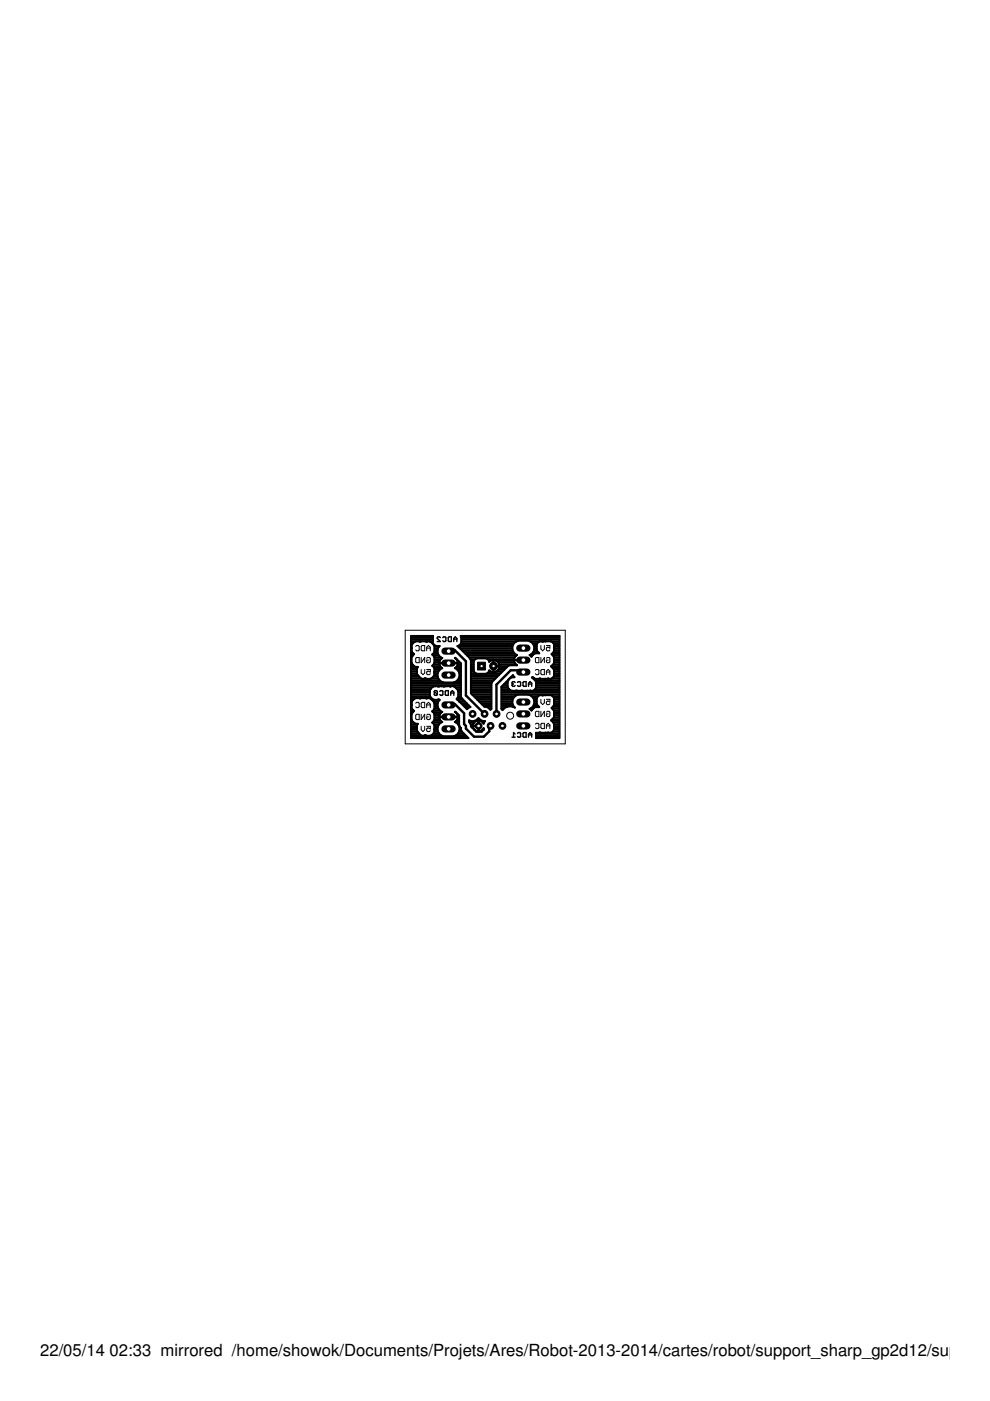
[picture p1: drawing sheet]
<svg xmlns="http://www.w3.org/2000/svg" width="210mm" height="297mm" viewBox="0 0 210 297" stroke-linecap="round" stroke-linejoin="round" font-family="sans-serif">
<defs><g id="words">
<g font-size="3.5">
<text x="8.5" y="287.5">22/05/14</text>
<text x="23.2" y="287.5">02:33 mirrored /home/showok/Documents/Projets/Ares/Robot-2013-2014/cartes/robot/support_sharp_gp2d12/suppport</text>
</g>
</g></defs>
<g fill="none" stroke="#000" stroke-width=".3">
<path d="M93.4 135.2l-.2-.2h-.3l-.2 .2 .7 .8h-.7M93.9 135.2l.1-.2 .5 .2v.6l-.1 .2-.5-.2M95.2 135h.5v1h-.5l-.2-.2v-.6zM96.2 136v-.6l.3-.4 .4 .4v.6M96.2 135.5h.7M92.1 146.6v.7l.1 .1h.4l.1-.1M92.1 146.6l.1-.2h.4l.1 .2v.7M92.1 146.6l.6 .7M93.2 146.6l.2-.2 .5 .2v.7l-.2 .1-.5-.1M94.4 146.6l.2-.2h.5v1h-.5l-.2-.1zM95.6 147.4v-.6l.3-.4 .3 .4v.6M95.6 146.9h.6"/>
<path d="M108.6 156.3h.6M108.7 145h.2M108.7 145l-.1 .2 .1 .3 .5-.1M109.2 155.6l-.3-.3v1M109.2 144.7l-.5-.2-.1 .2 .1 .3M109.7 155.5l.2-.2 .5 .2v.6l-.2 .2-.5-.2M109.7 144.7l.2-.2 .5 .2v.7l-.2 .1-.5-.1M110.9 144.7l.2-.2h.4v1h-.4l-.2-.1zM110.9 155.5l.2-.2h.4v1h-.4l-.2-.2zM112.1 145.5v-.6l.3-.4 .3 .4v.6M112.1 156.3v-.7l.3-.3 .3 .3v.7M112.1 155.8h.6"/>
<path d="M112.1 145h.6"/>
</g>
<g fill="none" stroke="#000" stroke-width=".21">
<path d="M88.1 139.6l.2-.2h.6v1.1h-.6l-.2-.2zM88.1 137.1l.2-.2h.4l.2 .2v.7l-.2 .2h-.4l-.2-.2M89.3 139.4v1.1l.7-1.1v1.1M89.5 136.9h.5v1.1h-.5l-.2-.2v-.7zM90.5 139.6l.2-.2h.3l.2 .2v.7l-.2 .2h-.3l-.2-.2v-.3h.3M90.5 138v-.8l.3-.3 .4 .3v.8M90.5 137.4h.7M113.5 139.6l.2-.2h.6v1.1h-.6l-.2-.2zM114.7 136.9v.7l.4 .4 .3-.4v-.7M114.7 139.4v1.1l.7-1.1v1.1M115.8 139.6l.2-.2h.4l.2 .2v.7l-.2 .2h-.4l-.2-.2v-.3h.4M115.8 136.9h.8v.5l-.4-.2-.4 .2v.4l.2 .2h.4l.2-.2"/>
<path d="M88.1 149.1l.2-.2h.4l.2 .2v.7l-.2 .2h-.4l-.2-.2M88.1 151.6l.2-.2h.6v1.2h-.6l-.2-.2zM89.3 141.9v.8l.4 .3 .3-.3v-.8M89.3 149.1l.2-.2h.5v1.1h-.5l-.2-.2zM89.3 151.4v1.2l.7-1.2v1.2M89.3 154v.7l.4 .4 .3-.4v-.7M90.5 141.9h.7v.6l-.4-.2-.3 .2v.4l.2 .1h.3l.2-.1M90.5 150v-.7l.3-.4 .4 .4v.7M90.5 151.6l.2-.2h.3l.2 .2v.8l-.2 .2h-.3l-.2-.2v-.4h.3M90.5 154h.7v.5l-.4-.2-.3 .2v.4l.2 .2h.3l.2-.2M90.5 149.5h.7M113.5 142.1l.2-.2 .6 .2v.8l-.2 .1h-.4l-.2-.1"/>
<path d="M113.5 151l.2-.2h.6v1.1h-.6l-.2-.2zM113.5 153.5l.2-.1h.4l.2 .1v.8l-.2 .2h-.4l-.2-.2M114.7 142.1l.2-.2h.5v1.1h-.5l-.2-.1zM114.7 148.3v.7l.4 .4 .3-.4v-.7M114.7 150.8v1.1l.7-1.1v1.1M114.7 153.5l.2-.1h.5v1.1h-.5l-.2-.2zM115.8 143v-.7l.4-.4 .4 .4v.7M115.8 148.3h.8v.5l-.4-.1-.4 .1v.4l.2 .2h.4l.2-.2M115.8 151l.2-.2h.4l.2 .2v.7l-.2 .2h-.4l-.2-.2v-.3h.4M115.8 154.5v-.8l.4-.3 .4 .3v.8M115.8 142.5h.8M115.8 153.9h.8"/>
</g>
<g fill="none" stroke="#000" stroke-width=".42">
<path d="M87.1 138.6h.6M87.1 139.8h.1M87.1 139.4h.2M87.1 139h.4M87.1 138.3h.3M87.1 137.9h.1M87.1 137.5h.2M87.1 137.1h.1M87.1 136.8h.2M87.1 136.4h.4M87.1 136h1M87.1 135.6h4.7"/>
<path d="M87.1 135.3h4.7M87.1 134.9h4.7M87.2 139.4v1.1M87.4 139.1l-.2 .3M87.4 139.1h.1M87.6 138.8h.1M87.6 138.8l-.2 .3M87.8 136.1l.4-.1h2.8l.4 .1M87.8 136.1h.1M87.8 136.1a1.1 1.1 0 0 0-.5 1.3 .95 .95 0 0 0 .5 1.3l-.2 .1M89 136h.2M90.3 136h.3"/>
<path d="M91.1 136h.7M91.4 136.1h.1M91.4 136.1l.6 .6M91.6 136.4h.2M91.8 135v-.2h-4.7v21.7h12.2l-1.4-1.4-.2-.8M91.8 135v.7a.97 .97 0 0 0 .7 1.3h.7a1.53 1.53 0 0 0 .3 2.4M91.8 135h.1M91.8 138.6h1.1M91.9 139h1.2M92 136.7l.1 .4v1.1l-.4 .6 .4 .6v1.1M92 136.8h.1M92.1 138.3h.7"/>
<path d="M92.1 139.4h1.4M92.1 139.8h1.4M92.1 137.9h.7M92.1 137.5h.8M92.1 137.1h.9M93.5 139.4l.3 .1-.6 .6M96.8 139.8h.1M97 137h.1M97 137l2.7 2.6 .1 .4v7l2.9 2.8 1.5 .1M97 137l.7-.5a1.91 1.91 0 0 0 0-1.7h20.9v21.7h-4.9M97.2 137.1h11.4M97.5 136.8h11.3"/>
<path d="M97.6 137.5h11M97.7 134.9h20.9M97.7 136.4h11.3M97.8 136h11.7M97.8 135.6h20.8M97.8 135.3h20.8M98 137.9h10.7M98.3 138.3h10.5M98.7 138.6h10.5M99.1 139h10.3M99.5 139.4h9.6M99.7 139.8h1.1"/>
<path d="M103.4 139.8h5.6M104.6 139.9v2.6M112.4 136h2M112.5 139h.3M112.7 138.6h.5M112.8 139.1l-.1 .1-.4-.3a1.58 1.58 0 0 0 1-1.6 1.58 1.58 0 0 0-1.3-1.5h-2.1a1.58 1.58 0 0 0-1.3 1.5 1.58 1.58 0 0 0 1 1.6 1.2 1.2 0 0 0-.6 1h1.9l-1.9 .1 .4 .9M112.8 139.1h.1M112.9 136.4h1M113 138.8h.1M113.1 138.3h1M113.2 136.8h.6M113.2 138.6l-.4 .5"/>
<path d="M113.2 138.6v.1M113.2 137.9h.6M113.3 137.5h.5M113.3 137.1h.5M114.2 138.4l.1 .1M114.2 138.4h.1M114.2 138.4l-.3-.3a2.03 2.03 0 0 1 0-1.7 .89 .89 0 0 1 1.2-.3l1.7-.1 .3 .1a1.27 1.27 0 0 1 .4 1.4l-.2 .8-.4 .4 .6 .7M114.3 138.5l-1.1 .1M114.3 138.5h.1M115 136h.1M116.9 136h1.7M117 138.6h1.6"/>
<path d="M117.3 139h1.3M117.3 136.4h1.3M117.4 138.3h1.2M117.5 139.4v1.1M117.5 137.6h.1M117.5 139.8h1.1M117.5 139.4h1.1M117.5 137.9h1.1M117.5 137.5h1.1M117.5 137.1h1.1M117.5 136.8h1.1M87.1 149.9h.1"/>
<path d="M87.1 147.2h4M87.1 150.2h.2M87.1 152.8h.3M87.1 148.4h.5M87.1 148h4.3M87.1 154.7h1.3M87.1 155.5h1.7M87.1 156.2h11.9M87.1 155.9h2.1M87.1 155.1h1.4M87.1 154.3h1.3M87.1 154h1.3"/>
<path d="M87.1 153.6h1.4M87.1 153.2h.6M87.1 152.5h.1M87.1 152.1h.1M87.1 151.7h.1M87.1 151.4h.2M87.1 151h.4M87.1 150.6h.6M87.1 149.5h.2M87.1 149.1h.1M87.1 148.7h.2M87.1 147.6h4.1"/>
<path d="M87.1 146.9h4M87.1 146.5h4M87.1 146.1h4.1M87.1 145.7h4.5M87.1 145.4h10.6M87.1 145h10.6M87.1 144.6h6.7M87.1 144.3h6.1M87.1 143.9h2.2M87.1 143.5h1.8M87.1 143.1h1.4M87.1 142.7h1.3"/>
<path d="M87.1 142.4h1.3M87.1 142h1.3M87.1 141.6h1.4M87.1 141.2h.7M87.1 140.9h.3M87.1 140.5h.1M87.1 140.1h.1M87.2 140.5l.4 .6M87.3 149.5a.95 .95 0 0 0 .5 1.2l-.2 .2M87.4 151.1l-.2 .3v1.1l.6 .8M87.4 151.1v.1M87.6 141.1h.1"/>
<path d="M87.6 141.1l.6 .3h.4M87.6 150.9h.1M87.6 153.1h.1M87.6 150.9l-.2 .2M87.8 153.3l.8 .2-.2 .3 .1 1.3M87.8 148.2h.1M87.8 153.3h.1M87.8 148.2l-.6 .7 .1 .6M88.2 148l-.4 .2M88.5 155.1l.7 .8M88.6 141.4l-.2 .4v1.1l.4 .5M88.6 141.4h.1"/>
<path d="M88.8 143.4l.1 .2M88.8 143.4h.1M88.9 148h.4M88.9 143.6h.1M88.9 155.6h.1M89.2 155.9a.82 .82 0 0 0 1 0 1.26 1.26 0 0 0 1.3 0M90 143.9h.3M90.2 148h.5M91 148a1.69 1.69 0 0 1 1.1 1.1M91.1 146.4v1l.2 .4 .7 .6M91.1 146.4h.1M91.3 146.1l-.2 .3"/>
<path d="M91.3 146.1h.1M91.4 143.9h1.5M91.4 145.9l-.1 .2M91.4 145.9h.1M91.5 148.4h1.7M91.5 155.9h1.9M91.7 145.6l-.3 .3M91.7 145.6h.1M91.7 153.2l.4 .6v1.3M91.7 150.9h.1M91.7 153.2h1.7M91.8 141.2h1.5"/>
<path d="M91.8 151h1.9M91.8 143.5h1M91.9 150.6h1.4M91.9 155.5h1.1M91.9 148.7h1M91.9 140.9h1.3M92 152.9l-.3 .3M92 152.8h1.5M92 145.5l-.3 .1M92 145.5h.8M92 145.5h.1M92 153.6h1.1"/>
<path d="M92.1 141.6h1.6M92.1 151.4h1.2M92.1 143.1h.7M92.1 150.2h.9M92.1 154.7h.7M92.1 149.9h.7M92.1 140.5l-.4 .7 .4 .6v1.2a1.49 1.49 0 0 1-2.1 .8 .87 .87 0 0 1-1.1-.2M92.1 149.1v1.1l-.4 .6 .4 .6v1.1l-.1 .4M92.1 155.1l-.6 .8M92.1 142.7h.1M92.1 155.1h.8M92.1 154.3h.7"/>
<path d="M92.1 154h.8M92.1 152.5h1.1M92.1 152.1h1M92.1 151.7h1.1M92.1 149.5h.7M92.1 149.1h.7M92.1 142.7h.7M92.1 142.4h.8M92.1 142h1.1M92.1 140.5h1M92.1 140.1h1.1M92.4 145.5h.1"/>
<path d="M92.8 148.4h.4a1.54 1.54 0 0 0 .6 2.5l-.5 .5M92.8 145.5h.1M92.8 145.5h.4M93.1 140.5h2l-2 .1 .1 .3M93.1 152.1l.3 .7 .4 .3a1.58 1.58 0 0 0-1.1 1.6 1.58 1.58 0 0 0 1.3 1.4h2.2a1.58 1.58 0 0 0 1.3-1.4 1.58 1.58 0 0 0-1.1-1.6l.4-.3 .3-.7M93.2 140.9l.5 .7M93.2 151.7l-.1 .3 2 .1h-2M93.2 140.1l-.1 .4M93.2 145.5h.7M93.2 145.5h.1M93.3 151.4l-.1 .3M93.5 145.5h.1"/>
<path d="M93.6 145.5h.1M93.7 141.6l.1 .1a1.58 1.58 0 0 0-1.1 1.6 1.58 1.58 0 0 0 1.3 1.4h2.2a1.58 1.58 0 0 0 1.3-1.4 1.58 1.58 0 0 0-1.1-1.6l.1-.1M93.9 145.5h.1M93.9 145.5h.5M94.4 145.5h1.3a1.44 1.44 0 0 1 1.4 .9l.1 1.2M94.4 145.5h.1M94.8 145.5h.1M96.4 144.6h1.3M96.5 151l.8 .7M96.5 151l.4 .4M96.5 151h.1M96.5 141.6h1.2"/>
<path d="M96.5 145.7h1.2M96.7 145.9h.1M96.7 152.8h.6M96.8 153.2h.5M96.8 155.9h1.9M96.9 141.2h.8M96.9 151.4l.1 .3M96.9 151.4h.1M96.9 146.1h.8M97 144.3h.7M97 142h.7M97 140.1l-.6-.6 1.3 1.2v7l.2 .3 1.8 1.9-.7 .5-2.2-2.2 .4-.6"/>
<path d="M97 140.1l.1 .4M97 148.4h1.2M97 152.5h.3M97 140.1h.2M97 148h.9M97 151.7l.1 .3-2 .1h2M97 140.9l-.5 .7M97 151.7h.3M97 140.9h.7M97.1 140.5h-2l2 .1-.1 .3M97.1 152.1h.2M97.1 140.5h.5"/>
<path d="M97.1 153.6h.2M97.2 155.5h1.1M97.2 146.5h.5M97.2 147.2h.5M97.2 147.6h.5M97.2 146.9h.5M97.3 143.9h.4M97.3 142.4h.4M97.3 154h.1M97.3 151.7v2l.4 .6M97.3 155.1h.6M97.4 148.7v.1"/>
<path d="M97.4 148.7h1.2M97.4 143.5h.3M97.4 142.7h.3M97.4 154.7h.3M97.4 154.3h.3M97.4 143.1h.3M97.8 149.1h1.2M98.1 149.5h1.2M98.5 149.9h1.2M98.9 150.2h.3M99.5 152.7a1.51 1.51 0 0 0 2-.4l.4 .4 .9 .2-.3 .6a1.17 1.17 0 0 0-1.8-.5 1.17 1.17 0 0 0 0 1.8 1.17 1.17 0 0 0 1.8-.4l.1 .2-.4 .5h-1.3l-1.1-1.1zM99.5 152.8h.3"/>
<path d="M99.6 153.2h.9M99.8 153.6h.5M99.8 154h.5M99.8 146.9h4.4M99.8 146.5h4.4M99.8 146.1h4.4M99.8 145.7h4.4M99.8 145.4h4.4M99.8 145h4.4M99.8 144.6h4.5M99.8 144.3h4.9M99.8 143.9h5.2"/>
<path d="M99.8 143.5h5.6M99.8 143.1h6M99.8 142.7h1M99.8 142.4h.7M99.8 142h.6M99.8 141.6h.6M99.8 141.2h.6M99.8 140.9h.6M99.8 140.5h.6M99.8 140.1h.7M100.1 147.2h4.1M100.2 154.3h.2"/>
<path d="M100.3 153.9h1.2M100.5 147.6h3.7M100.5 154.7h.1M100.6 152.8h.3M100.8 142.7l.3 .2h2l.3-.2M100.8 148h3.4M100.9 155.1h1.3M101.2 148.4h3M101.2 152.5h.5M101.5 152.7v2.4M101.5 152.8h.1M101.5 154.7h.1"/>
<path d="M101.5 154.3h.1M101.5 154h.1M101.5 153.6h.1M101.5 153.2h.1M101.6 148.7h2.6M101.9 152.8h.4M102 149.1h2.2M102.3 154.7h.3M102.3 149.5h1.9M102.4 153.2h.2M103.3 142.7h2.9M103.7 142.4h.4"/>
<path d="M103.7 140.1h.2M103.7 150.2h.5M103.9 140.1l.6-.2 .8 .2M103.9 140.1l-.2 .2a.77 .77 0 0 0-.6-.7h-2l-.5 .3-.2 .3v2l.4 .5M104.2 144.9v5.4l-.2 .2-.4-.4-.6-.3M104.6 141.2h1.3M104.6 142.4h.1M104.6 142h.1M104.6 141.6h.1M104.6 141.2h.1M104.6 140.9h.1M104.6 140.5h.1"/>
<path d="M104.6 140.1h.1M105.2 142.4h1.3M105.3 140.1a1.28 1.28 0 0 1 .3 1.9 1.28 1.28 0 0 1-1.9 .1l-.3 .6M105.3 140.1h3.7M105.6 142h1.3M105.7 140.5h3.4M105.8 141.6h1.5M105.9 140.9h3.5M105.9 141.2h1.8M106.3 149.9h1.2M106.3 147.2h12.3M106.3 150.2h.6"/>
<path d="M106.3 148.4h2.4M106.3 148h2.5M106.3 149.5h2.5M106.3 149.1h2.3M106.3 148.7h2.3M106.3 147.6h2.9M106.3 146.9h12.3M106.3 146.5h12.3M106.3 146.1h1.7M106.3 145.7h1.4M106.5 150.5h.1M106.5 145.4h1.1"/>
<path d="M106.9 145h.7M107.3 144.6h.3M107.7 144.3h.1M107.8 144.2l-.2 .3v1a1.32 1.32 0 0 0 1.9 .9h2.9a.92 .92 0 0 0 1.3-.7M107.8 144.2h.1M107.9 144h.1M108 143.9h.1M108.2 143.7l-.4 .5M108.2 143.7h.1M108.4 143.5h.6M108.5 143.6l-.3 .1M108.5 143.6h.6l-.4-.4-2.4 2.4v4.7l.2 .2"/>
<path d="M108.5 143.6h.1M108.7 149.9h.3M109.4 140.9l.2 .1-1.5 .1-.4 .1-3.3 3.3-.2 .4M109.9 147.3a1.58 1.58 0 0 0-1.3 1.1 1.58 1.58 0 0 0 .6 1.6 1.97 1.97 0 0 0-2.6 .5M112 147.3a1.59 1.59 0 0 1 1.3 1.4 1.59 1.59 0 0 1-1 1.6l.4 .3 .1-.1M112.5 150.2h.5M112.7 150.6h.1M112.7 147.6h1.4M112.8 150.5h.1M112.9 149.9h1.4M113.1 148h.7M113.1 143.9h.2"/>
<path d="M113.2 149.5h.7M113.2 143.8h.1M113.2 144h.1M113.2 150.1h.1M113.2 143.8l.3 .1 2.7-.1M113.2 143.8l-.3-.3-.1 .2 .4 .3M113.2 144l.5 .7v1M113.2 150.1l-.4 .4M113.2 148.4h.6M113.3 149.1h.5M113.3 148.7h.5M113.5 144.3h5.1"/>
<path d="M113.5 146.1h5.1M113.6 144.6h5M113.7 155.4v1.1M113.7 156.5h.1M113.7 155.5h4.9M113.7 156.2h4.9M113.7 155.9h4.9M113.7 145.7h4.9M113.7 145.4h4.9M113.7 145h4.9M114.2 149.8h.1M114.3 149.9h.1"/>
<path d="M114.4 143.9h.1M115.6 147.4l-.5 .1a.88 .88 0 0 0-1.3 .6v1.1l.5 .7-1.1 .2M115.6 155.3h-1.1l-.8 .1M115.6 155.3l.1 .1M115.7 147.4h1.1l.3 .1a1.19 1.19 0 0 1 .4 1.2M115.7 147.4h-.1M116.2 143.9h.1M116.9 143.9h1.7M116.9 141.2h1.7M117 152.8h1.6M117.1 150.2h1.5M117.1 141.1h.1"/>
<path d="M117.1 152.5h1.5M117.2 141.6h1.4M117.2 147.6h1.4M117.2 149.9h1.4M117.2 155.1h1.4M117.3 140.9h1.3M117.3 153.2l.2 1.4a.89 .89 0 0 1-1.3 .7l-.5 .1M117.3 153.2h1.3M117.4 143.5h1.2M117.4 150.6h1.2M117.4 152.1h1.2M117.4 148h1.2"/>
<path d="M117.4 149.5h1.2M117.4 142h1.2M117.5 154.7h1.1M117.5 140.5l-.7 .8 .7 .8v1.1a.87 .87 0 0 1-1.3 .6M117.5 149h.1M117.5 148.4h1.1M117.5 154.3h1.1M117.5 154h1.1M117.5 153.6h1.1M117.5 151.7h1.1M117.5 151.4h1.1M117.5 151h1.1"/>
<path d="M117.5 149.1h1.1M117.5 143.1h1.1M117.5 142.7h1.1M117.5 142.4h1.1M117.5 140.5h1.1M117.5 140.1h1.1M117.5 148.7a1.31 1.31 0 0 1-.6 1.4l.6 .7v1.1l-.2 .4-.5 .4 .5 .5M117.5 148.7h1.1"/>
</g>
<path d="M95.1 138l1.4-.1 2.3 2.3v7.2l3.9 4M95.1 149.5l1.4-.1 1.9 1.8v2.3l.4 .4v.6l1.7 1.7h2.1l1.1-1.2v-1.1h.3M111 142.5v-.4h-2.7l-3 3.1v6.2" fill="none" stroke="#000" stroke-width=".51"/>
<circle cx="106.5" cy="153.9" r=".72" fill="#000" stroke="#000" stroke-width=".21"/>
<circle cx="106.5" cy="153.9" r=".4" fill="#fff" stroke="#000" stroke-width=".21"/>
<circle cx="105.3" cy="151.4" r=".72" fill="#000" stroke="#000" stroke-width=".21"/>
<circle cx="105.3" cy="151.4" r=".4" fill="#fff" stroke="#000" stroke-width=".21"/>
<circle cx="104" cy="153.9" r=".72" fill="#000" stroke="#000" stroke-width=".21"/>
<circle cx="104" cy="153.9" r=".4" fill="#fff" stroke="#000" stroke-width=".21"/>
<circle cx="102.7" cy="151.4" r=".72" fill="#000" stroke="#000" stroke-width=".21"/>
<circle cx="102.7" cy="151.4" r=".4" fill="#fff" stroke="#000" stroke-width=".21"/>
<circle cx="101.5" cy="153.9" r=".72" fill="#000" stroke="#000" stroke-width=".21"/>
<circle cx="101.5" cy="153.9" r=".4" fill="#fff" stroke="#000" stroke-width=".21"/>
<circle cx="100.2" cy="151.4" r=".72" fill="#000" stroke="#000" stroke-width=".21"/>
<circle cx="100.2" cy="151.4" r=".4" fill="#fff" stroke="#000" stroke-width=".21"/>
<path d="M94.3 149.5h1.6" fill="none" stroke="#000" stroke-width="1.5"/>
<circle cx="95.1" cy="149.5" r=".51" fill="#fff" stroke="#000" stroke-width=".21"/>
<path d="M94.3 152h1.6" fill="none" stroke="#000" stroke-width="1.5"/>
<circle cx="95.1" cy="152" r=".51" fill="#fff" stroke="#000" stroke-width=".21"/>
<path d="M94.3 154.5h1.6" fill="none" stroke="#000" stroke-width="1.5"/>
<circle cx="95.1" cy="154.5" r=".51" fill="#fff" stroke="#000" stroke-width=".21"/>
<path d="M94.3 138h1.6" fill="none" stroke="#000" stroke-width="1.5"/>
<circle cx="95.1" cy="138" r=".51" fill="#fff" stroke="#000" stroke-width=".21"/>
<path d="M94.3 140.6h1.6" fill="none" stroke="#000" stroke-width="1.5"/>
<circle cx="95.1" cy="140.6" r=".51" fill="#fff" stroke="#000" stroke-width=".21"/>
<path d="M94.3 143.1h1.6" fill="none" stroke="#000" stroke-width="1.5"/>
<circle cx="95.1" cy="143.1" r=".51" fill="#fff" stroke="#000" stroke-width=".21"/>
<path d="M110.2 153.9h1.5" fill="none" stroke="#000" stroke-width="1.5"/>
<circle cx="111" cy="153.9" r=".51" fill="#fff" stroke="#000" stroke-width=".21"/>
<path d="M110.2 151.4h1.5" fill="none" stroke="#000" stroke-width="1.5"/>
<circle cx="111" cy="151.4" r=".51" fill="#fff" stroke="#000" stroke-width=".21"/>
<path d="M110.2 148.8h1.5" fill="none" stroke="#000" stroke-width="1.5"/>
<circle cx="111" cy="148.8" r=".51" fill="#fff" stroke="#000" stroke-width=".21"/>
<path d="M110.2 142.5h1.5" fill="none" stroke="#000" stroke-width="1.5"/>
<circle cx="111" cy="142.5" r=".51" fill="#fff" stroke="#000" stroke-width=".21"/>
<path d="M110.2 140h1.5" fill="none" stroke="#000" stroke-width="1.5"/>
<circle cx="111" cy="140" r=".51" fill="#fff" stroke="#000" stroke-width=".21"/>
<path d="M110.2 137.4h1.5" fill="none" stroke="#000" stroke-width="1.5"/>
<circle cx="111" cy="137.4" r=".51" fill="#fff" stroke="#000" stroke-width=".21"/>
<circle cx="104.6" cy="141.2" r=".83" fill="#000" stroke="#000" stroke-width=".21"/>
<circle cx="104.6" cy="141.2" r=".36" fill="#fff" stroke="#000" stroke-width=".21"/>
<path d="M101.3 140.4h1.6v1.6h-1.6z" fill="#000" stroke="#000" stroke-width=".21"/>
<circle cx="102.1" cy="141.2" r=".36" fill="#fff" stroke="#000" stroke-width=".21"/>
<g fill="none" stroke="#000" stroke-width=".21">
<path d="M85.9 133.6h33.9v24.1h-33.9z"/>
<circle cx="108.2" cy="151.7" r=".74"/>
</g>
<use href="#words"/>
</svg>
